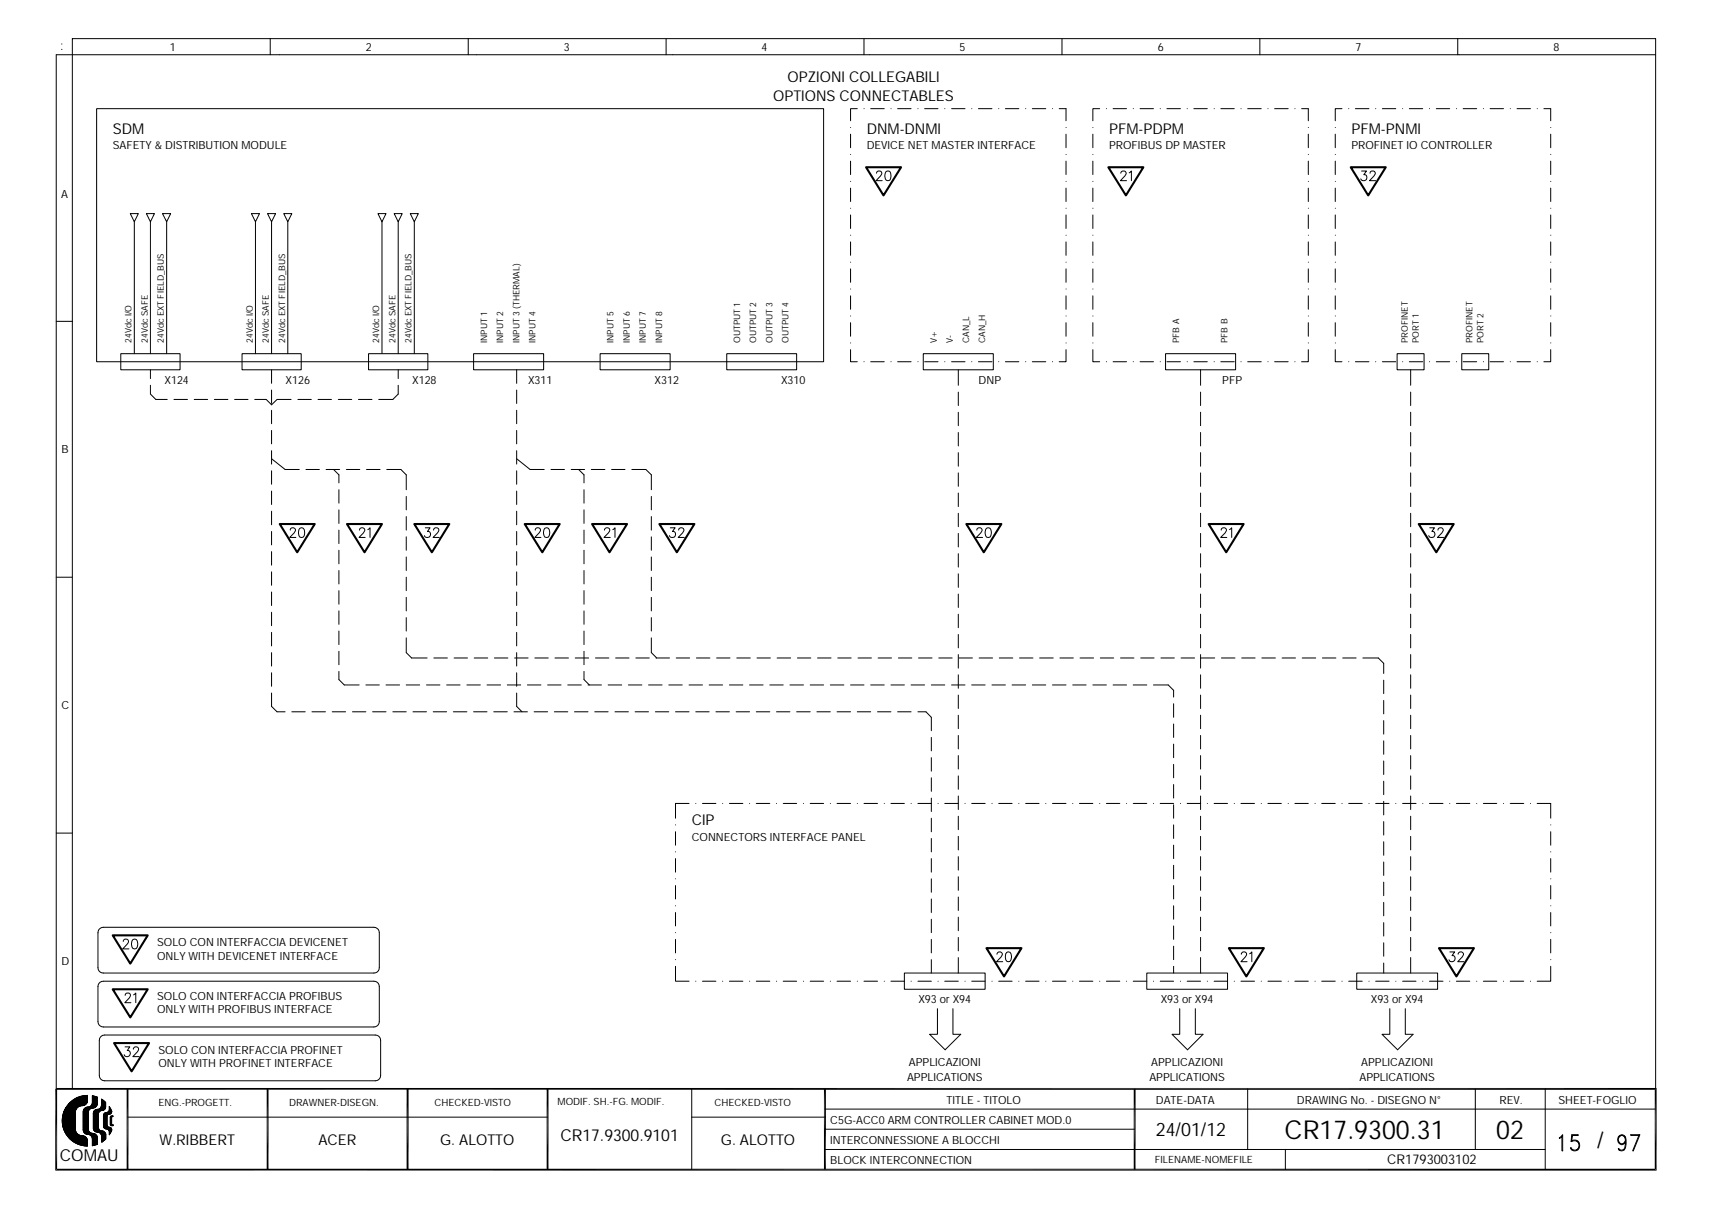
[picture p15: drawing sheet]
<svg xmlns="http://www.w3.org/2000/svg" width="297mm" height="210mm" viewBox="0 0 297 210" stroke-linecap="round" stroke-linejoin="round" font-family="sans-serif">
<defs><g id="words">
<g font-size="4.5">
<text x="222.9" y="197.5">CR17.9300.31</text>
<text x="259.6" y="197.5">02</text>
</g>
<text font-size="3.9" x="277.1" y="199.2">/</text>
<text font-size="3.2" x="200.5" y="197.1">24/01/12</text>
<g font-size="2.9">
<text x="10.4" y="201.5">COMAU</text>
<text x="97.2" y="198">CR17.9300.9101</text>
</g>
<g font-size="2.6">
<text x="134.1" y="17.4">OPTIONS CONNECTABLES</text>
<text x="136.6" y="14.2">OPZIONI COLLEGABILI</text>
<text x="19.6" y="23.3">SDM</text>
<text x="150.4" y="23.3">DNM-DNMI</text>
<text x="192.4" y="23.3">PFM-PDPM</text>
<text x="234.5" y="23.3">PFM-PNMI</text>
<text x="120" y="143.1">CIP</text>
<text x="27.7" y="198.7">W.RIBBERT</text>
<text x="55.2" y="198.7">ACER</text>
<text x="76.4" y="198.7">G. ALOTTO</text>
<text x="125.1" y="198.7">G. ALOTTO</text>
</g>
<text font-size="2.3" x="240.7" y="202">CR1793003102</text>
<g font-size="1.9">
<text x="29.4" y="8.8">1</text>
<text x="63.5" y="8.8">2</text>
<text x="97.8" y="8.8">3</text>
<text x="132.1" y="8.8">4</text>
<text x="166.5" y="8.8">5</text>
<text x="200.9" y="8.8">6</text>
<text x="235.2" y="8.8">7</text>
<text x="269.5" y="8.8">8</text>
<text x="19.6" y="25.9">SAFETY &amp; DISTRIBUTION MODULE</text>
<text x="150.4" y="25.9">DEVICE NET MASTER INTERFACE</text>
<text x="192.4" y="25.9">PROFIBUS DP MASTER</text>
<text x="234.5" y="25.9">PROFINET IO CONTROLLER</text>
<text x="10.6" y="34.3">A</text>
<text x="28.5" y="66.6">X124</text>
<text x="49.6" y="66.6">X126</text>
<text x="71.5" y="66.6">X128</text>
<text x="91.6" y="66.6">X311</text>
<text x="113.6" y="66.6">X312</text>
<text x="135.5" y="66.6">X310</text>
<text x="169.8" y="66.6">DNP</text>
<text x="212.1" y="66.6">PFP</text>
<text x="10.7" y="78.6">B</text>
<text x="10.6" y="123">C</text>
<text x="120" y="145.9">CONNECTORS INTERFACE PANEL</text>
<text x="10.7" y="167.4">D</text>
<text x="27.3" y="164.1">SOLO CON INTERFACCIA DEVICENET</text>
<text x="27.3" y="166.5">ONLY WITH DEVICENET INTERFACE</text>
<text x="27.3" y="173.5">SOLO CON INTERFACCIA PROFIBUS</text>
<text x="159.3" y="173.9">X93 or X94</text>
<text x="201.4" y="173.9">X93 or X94</text>
<text x="237.8" y="173.9">X93 or X94</text>
<text x="27.3" y="175.8">ONLY WITH PROFIBUS INTERFACE</text>
<text x="27.5" y="182.8">SOLO CON INTERFACCIA PROFINET</text>
<text x="27.5" y="185.2">ONLY WITH PROFINET INTERFACE</text>
<text x="157.7" y="184.9">APPLICAZIONI</text>
<text x="199.7" y="184.9">APPLICAZIONI</text>
<text x="236.2" y="184.9">APPLICAZIONI</text>
<text x="157.4" y="187.5">APPLICATIONS</text>
<text x="164.2" y="191.5">TITLE - TITOLO</text>
<text x="199.4" y="187.5">APPLICATIONS</text>
<text x="200.6" y="191.5">DATE-DATA</text>
<text x="225" y="191.5">DRAWING No. - DISEGNO N°</text>
<text x="235.9" y="187.5">APPLICATIONS</text>
<text x="260.2" y="191.5">REV.</text>
<text x="270.4" y="191.5">SHEET-FOGLIO</text>
<text x="144.1" y="195">C5G-ACC0 ARM CONTROLLER CABINET MOD.0</text>
<text x="144.1" y="198.5">INTERCONNESSIONE A BLOCCHI</text>
<text x="144.1" y="202">BLOCK INTERCONNECTION</text>
</g>
<g font-size="1.7">
<text x="27.5" y="191.9">ENG.-PROGETT.</text>
<text x="50.2" y="191.9">DRAWNER-DISEGN.</text>
<text x="75.4" y="191.9">CHECKED-VISTO</text>
<text x="96.7" y="191.7">MODIF. SH.-FG. MODIF.</text>
<text x="124" y="191.9">CHECKED-VISTO</text>
<text x="200.4" y="201.7">FILENAME-NOMEFILE</text>
</g>
<g font-size="1.5">
<text x="22.8" y="59.5" transform="rotate(-90 22.8 59.5)">24Vdc I/O</text>
<text x="25.6" y="59.5" transform="rotate(-90 25.6 59.5)">24Vdc SAFE</text>
<text x="28.4" y="59.5" transform="rotate(-90 28.4 59.5)">24Vdc EXT FIELD_BUS</text>
<text x="43.9" y="59.5" transform="rotate(-90 43.9 59.5)">24Vdc I/O</text>
<text x="46.7" y="59.5" transform="rotate(-90 46.7 59.5)">24Vdc SAFE</text>
<text x="49.5" y="59.5" transform="rotate(-90 49.5 59.5)">24Vdc EXT FIELD_BUS</text>
<text x="65.8" y="59.5" transform="rotate(-90 65.8 59.5)">24Vdc I/O</text>
<text x="68.6" y="59.5" transform="rotate(-90 68.6 59.5)">24Vdc SAFE</text>
<text x="71.4" y="59.5" transform="rotate(-90 71.4 59.5)">24Vdc EXT FIELD_BUS</text>
<text x="84.5" y="59.5" transform="rotate(-90 84.5 59.5)">INPUT 1</text>
<text x="87.3" y="59.5" transform="rotate(-90 87.3 59.5)">INPUT 2</text>
<text x="90.1" y="59.5" transform="rotate(-90 90.1 59.5)">INPUT 3 (THERMAL)</text>
<text x="92.9" y="59.5" transform="rotate(-90 92.9 59.5)">INPUT 4</text>
<text x="106.5" y="59.5" transform="rotate(-90 106.5 59.5)">INPUT 5</text>
<text x="109.3" y="59.5" transform="rotate(-90 109.3 59.5)">INPUT 6</text>
<text x="112.1" y="59.5" transform="rotate(-90 112.1 59.5)">INPUT 7</text>
<text x="114.9" y="59.5" transform="rotate(-90 114.9 59.5)">INPUT 8</text>
<text x="128.4" y="59.5" transform="rotate(-90 128.4 59.5)">OUTPUT 1</text>
<text x="131.2" y="59.5" transform="rotate(-90 131.2 59.5)">OUTPUT 2</text>
<text x="134" y="59.5" transform="rotate(-90 134 59.5)">OUTPUT 3</text>
<text x="136.8" y="59.5" transform="rotate(-90 136.8 59.5)">OUTPUT 4</text>
<text x="162.5" y="59.5" transform="rotate(-90 162.5 59.5)">V+</text>
<text x="165.3" y="59.5" transform="rotate(-90 165.3 59.5)">V-</text>
<text x="168.1" y="59.5" transform="rotate(-90 168.1 59.5)">CAN_L</text>
<text x="170.9" y="59.5" transform="rotate(-90 170.9 59.5)">CAN_H</text>
<text x="204.6" y="59.5" transform="rotate(-90 204.6 59.5)">PFB A</text>
<text x="213" y="59.5" transform="rotate(-90 213 59.5)">PFB B</text>
<text x="244.3" y="59.5" transform="rotate(-90 244.3 59.5)">PROFINET</text>
<text x="246.1" y="59.5" transform="rotate(-90 246.1 59.5)">PORT 1</text>
<text x="255.5" y="59.5" transform="rotate(-90 255.5 59.5)">PROFINET</text>
<text x="257.4" y="59.5" transform="rotate(-90 257.4 59.5)">PORT 2</text>
</g>
</g></defs>
<g fill="none" stroke="#000" stroke-width=".17">
<path d="M10.7 7.6h.1M10.7 8.6h.1M16.8 18.9h126.1v43.9h-126.1zM46.9 6.7v2.8M81.2 6.7v2.8M115.6 6.7v2.8M148.7 18.9h-1.1v2M149.9 6.7v2.8M149.9 18.9h.1M151.1 18.9h2.3M154.6 18.9h.1M155.7 18.9h2.4"/>
<path d="M159.3 18.9h.1M160.4 18.9h2.4M163.9 18.9h.1M165.1 18.9h2.3M168.6 18.9h.1M169.8 18.9h2.3M173.3 18.9h.1M174.4 18.9h2.4M177.9 18.9h.1M179.1 18.9h2.3M182.6 18.9h.1M183.8 18.9h1.2v2"/>
<path d="M184.3 6.7v2.8M190.8 18.9h-1.2v2M192 18.9h.1M193.1 18.9h2.4M196.6 18.9h.1M197.8 18.9h2.3M201.3 18.9h.1M202.5 18.9h2.3M206 18.9h.1M207.1 18.9h2.4M210.7 18.9h.1M211.8 18.9h2.3"/>
<path d="M215.3 18.9h.1M216.5 18.9h2.3M218.6 6.7v2.8M220 18.9h.1M221.1 18.9h2.4M224.7 18.9h.1M225.8 18.9h1.2v2M232.8 18.9h-1.1v2M234 18.9h.1M235.2 18.9h2.3M238.7 18.9h.1M239.8 18.9h2.4"/>
<path d="M243.4 18.9h.1M244.5 18.9h2.3M248 18.9h.1M249.2 18.9h2.3M252.7 18.9h.1M252.9 6.7v2.8M253.9 18.9h2.3M257.4 18.9h.1M258.5 18.9h2.4M262 18.9h.1M263.2 18.9h2.3M266.7 18.9h.1"/>
<path d="M267.9 18.9h1.1v2M287.3 9.5h-277.5v179.4M22.6 37.1h1.4l-.7 1.4zM23.3 38.5v22.9M25.4 37.1h1.4l-.7 1.4zM26.1 38.5v22.9M28.2 37.1h1.4l-.7 1.4zM28.9 38.5v22.9M43.6 37.1h1.4l-.7 1.4zM44.3 38.5v22.9M46.4 37.1h1.4l-.7 1.4zM47.1 38.5v22.9"/>
<path d="M49.2 37.1h1.4l-.7 1.4zM49.9 38.5v22.9M65.6 37.1h1.4l-.7 1.4zM66.3 38.5v22.9M68.4 37.1h1.4l-.7 1.4zM69.1 38.5v22.9M71.2 37.1h1.4l-.7 1.4zM71.9 38.5v22.9M147.6 22.1h.1M147.6 26.8h.1M147.6 31.5h.1M147.6 36.1h.1"/>
<path d="M147.6 23.3v2.3M147.6 28v2.3M147.6 32.6v2.4M147.6 37.3v2.3M152.1 30v-.2l.3-.1 .5 .1a.52 .52 0 0 1-.1 .7l-.8 .8h1.1M153.8 29.7a.53 .53 0 0 1 .7 .3 1.56 1.56 0 0 1-.1 1.3 .5 .5 0 0 1-.8-.3 1.43 1.43 0 0 1 .2-1.3zM185 22.1h.1M185 26.8h.1M185 31.5h.1M185 36.1h.1M185 23.3v2.3M185 28v2.3"/>
<path d="M185 32.6v2.4M185 37.3v2.3M189.6 22.1h.1M189.6 26.8h.1M189.6 31.5h.1M189.6 36.1h.1M189.6 23.3v2.3M189.6 28v2.3M189.6 32.6v2.4M189.6 37.3v2.3M194.5 30l.3-.3h.4a.38 .38 0 0 1 .1 .6l-.9 1h1.1M195.9 30l.4-.3v1.6"/>
<path d="M227 22.1h.1M227 26.8h.1M227 31.5h.1M227 36.1h.1M227 23.3v2.3M227 28v2.3M227 32.6v2.4M227 37.3v2.3M231.7 22.1h.1M231.7 26.8h.1M231.7 31.5h.1M231.7 36.1h.1"/>
<path d="M231.7 23.3v2.3M231.7 28v2.3M231.7 32.6v2.4M231.7 37.3v2.3M236.2 29.7h.9l-.5 .6a.54 .54 0 0 1 .4 .9 .54 .54 0 0 1-.9-.2M237.7 30l.1-.2 .2-.1 .5 .1a.52 .52 0 0 1-.1 .7l-.8 .8h1.1M269 23.3v2.3M269 28v2.3M269 32.6v2.4M269 37.3v2.3M269 22.1h.1M269 26.8h.1"/>
<path d="M269 31.5h.1M269 36.1h.1M9.8 55.7h2.8M147.6 40.8h.1M147.6 45.5h.1M147.6 50.1h.1M147.6 54.8h.1M147.6 59.5h.1M147.6 42v2.3M147.6 46.6v2.4M147.6 51.3v2.4M147.6 56v2.3"/>
<path d="M185 40.8h.1M185 45.5h.1M185 50.1h.1M185 54.8h.1M185 59.5h.1M185 42v2.3M185 46.6v2.4M185 51.3v2.4M185 56v2.3M189.6 40.8h.1M189.6 45.5h.1M189.6 50.1h.1"/>
<path d="M189.6 54.8h.1M189.6 59.5h.1M189.6 42v2.3M189.6 46.6v2.4M189.6 51.3v2.4M189.6 56v2.3M227 40.8h.1M227 45.5h.1M227 50.1h.1M227 54.8h.1M227 59.5h.1M227 42v2.3"/>
<path d="M227 46.6v2.4M227 51.3v2.4M227 56v2.3M231.7 40.8h.1M231.7 45.5h.1M231.7 50.1h.1M231.7 54.8h.1M231.7 59.5h.1M231.7 42v2.3M231.7 46.6v2.4M231.7 51.3v2.4M231.7 56v2.3"/>
<path d="M269 42v2.3M269 46.6v2.4M269 51.3v2.4M269 56v2.3M269 40.8h.1M269 45.5h.1M269 50.1h.1M269 54.8h.1M269 59.5h.1M21 61.4h10.2v2.7h-10.2zM26.1 66.8v1.6l.9 .9h2M26.1 64.1v1.6"/>
<path d="M30.2 69.3h2.3M33.7 69.3h2.3M37.2 69.3h2.3M40.7 69.3h2.3M42 61.4h10.3v2.7h-10.3zM44.2 69.3h2l.9 .9 1-.9h2.4M47.1 79.6l2.4 1.8h2.4M47.1 64.1v2.4M47.1 67.7v2.3M47.1 71.2v2.3M47.1 74.7v2.3M47.1 78.2v2.3"/>
<path d="M51.7 69.3h2.3M55.2 69.3h2.3M58.7 69.3h2.3M62.2 69.3h2.3M63.9 61.4h10.3v2.7h-10.3zM69.1 66.8v1.6l-.9 .9h-2.5M69.1 64.1v1.6M82.2 61.4h12.1v2.7h-12.1zM89.6 79.6l2.4 1.8h2.4M89.6 64.1v2.4M89.6 67.7v2.3M89.6 71.2v2.3"/>
<path d="M89.6 74.7v2.3M89.6 78.2v2.3M104.1 61.4h12.2v2.7h-12.2zM126.1 61.4h12.1v2.7h-12.1zM147.6 60.7v2.1h1.1M149.9 62.8h.1M151.1 62.8h2.3M154.6 62.8h.1M155.7 62.8h2.4M159.3 62.8h.1M160.2 61.4h12.1v2.7h-12.1zM160.4 62.8h2.4"/>
<path d="M163.9 62.8h.1M165.1 62.8h2.3M166.3 64.1v2.7M166.3 68v2.4M166.3 71.5v2.3M166.3 75v2.4M166.3 78.5v2.4M168.6 62.8h.1M169.8 62.8h2.3M173.3 62.8h.1M174.4 62.8h2.4M177.9 62.8h.1"/>
<path d="M179.1 62.8h2.3M182.6 62.8h.1M185 60.7v2.1h-1.2M189.6 60.7v2.1h1.2M192 62.8h.1M193.1 62.8h2.4M196.6 62.8h.1M197.8 62.8h2.3M201.3 62.8h.1M202.2 61.4h12.2v2.7h-12.2zM202.5 62.8h2.3M206 62.8h.1"/>
<path d="M207.1 62.8h2.4M208.3 64.1v2.7M208.3 68v2.4M208.3 71.5v2.3M208.3 75v2.4M208.3 78.5v2.4M210.7 62.8h.1M211.8 62.8h2.3M215.3 62.8h.1M216.5 62.8h2.3M220 62.8h.1M221.1 62.8h2.4"/>
<path d="M224.7 62.8h.1M227 60.7v2.1h-1.2M231.7 60.7v2.1h1.1M234 62.8h.1M235.2 62.8h2.3M238.7 62.8h.1M239.8 62.8h2.4M242.4 61.4h4.7v2.7h-4.7zM243.4 62.8h.1M244.5 62.8h2.3M244.8 64.1v2.7M244.8 68v2.4"/>
<path d="M244.8 71.5v2.3M244.8 75v2.4M244.8 78.5v2.4M248 62.8h.1M249.2 62.8h2.3M252.7 62.8h.1M253.6 61.4h4.7v2.7h-4.7zM253.9 62.8h2.3M257.4 62.8h.1M258.5 62.8h2.4M262 62.8h.1M263.2 62.8h2.3"/>
<path d="M266.7 62.8h.1M269 60.7v2.1h-1.1M47.1 81.7v2.3M47.1 85.2v2.3M47.1 88.7v2.3M47.1 92.2v2.3M47.1 95.7v2.3M47.1 99.2v2.3M50.4 92v-.3l.3-.1a.5 .5 0 0 1 .6 .3l-.3 .5-.7 .8h1M52 91.6a.5 .5 0 0 1 .8 .3 1.53 1.53 0 0 1-.2 1.3 .53 .53 0 0 1-.7-.3 1.47 1.47 0 0 1 .1-1.3zM53.1 81.4h2.3M56.6 81.4h2.3"/>
<path d="M57.9 81.4l.9 1v1.4M58.8 85v2.3M58.8 88.4v2.4M58.8 92v2.3M58.8 95.5v2.3M58.8 99v2.3M60.1 81.4h2.3M62.4 92v-.3l.3-.1a.5 .5 0 0 1 .6 .3l-.2 .5-.8 .8h1.1M63.6 81.4h2.3M63.8 91.9l.4-.3v1.6M67.1 81.4h2.5l.9 1v2.6M70.5 86.1v2.3"/>
<path d="M70.5 89.6v2.4M70.5 93.1v2.4M70.5 96.6v2.4M73.8 91.6h.8l-.4 .6a.54 .54 0 0 1 .4 .9 .54 .54 0 0 1-1-.2M75.2 92l.3-.4 .6 .1a.58 .58 0 0 1-.2 .7l-.8 .8h1.1M89.6 81.7v2.3M89.6 85.2v2.3M89.6 88.7v2.3M89.6 92.2v2.3M89.6 95.7v2.3M89.6 99.2v2.3M92.9 92l.3-.4 .5 .1a.58 .58 0 0 1-.2 .7l-.7 .8h1.1"/>
<path d="M94.5 91.6a.5 .5 0 0 1 .8 .3 .85 .85 0 0 1-.5 1.3 .92 .92 0 0 1-.4-1.3zM95.6 81.4h2.3M99.1 81.4h2.3M100.4 81.4l.9 1v1.4M101.3 85v2.3M101.3 88.4v2.4M101.3 92v2.3M101.3 95.5v2.3M101.3 99v2.3M102.6 81.4h2.3M104.9 92l.3-.4 .5 .1a.58 .58 0 0 1-.1 .7l-.8 .8h1.1M106.1 81.4h2.3"/>
<path d="M106.3 91.9l.4-.3v1.6M109.6 81.4h2.5l.9 1v2.6M113 86.1v2.3M113 89.6v2.4M113 93.1v2.4M113 96.6v2.4M116.3 91.6h.8l-.4 .6a.54 .54 0 0 1 .4 .9 .54 .54 0 0 1-1-.2M117.8 92v-.3a.51 .51 0 0 1 .8 0 .54 .54 0 0 1-.2 .7l-.7 .8h1M166.3 82v2.4M166.3 85.5v2.4M166.3 89v2.4M166.3 92.5v2.4"/>
<path d="M166.3 96v2.4M166.3 99.5v2.4M169.5 92v-.3l.3-.1 .5 .1a.54 .54 0 0 1-.1 .7l-.8 .8h1.1M171.2 91.6a.5 .5 0 0 1 .7 .3 .85 .85 0 0 1-.5 1.3 .92 .92 0 0 1-.4-1.3zM208.3 82v2.4M208.3 85.5v2.4M208.3 89v2.4M208.3 92.5v2.4M208.3 96v2.4M208.3 99.5v2.4M211.9 92v-.3a.51 .51 0 0 1 .8 0 .54 .54 0 0 1-.1 .7l-.8 .8h1.1M213.3 91.9l.4-.3v1.6"/>
<path d="M244.8 82v2.4M244.8 85.5v2.4M244.8 89v2.4M244.8 92.5v2.4M244.8 96v2.4M244.8 99.5v2.4M248.1 91.6h.8l-.5 .6a.55 .55 0 0 1 .4 .9 .55 .55 0 0 1-.9-.2M249.5 92l.1-.3 .2-.1 .5 .1a.54 .54 0 0 1-.1 .7l-.8 .8h1.1M9.8 100.1h2.8M47.1 102.7v2.3M47.1 106.2v2.3M47.1 109.7v2.3"/>
<path d="M47.1 113.2v2.3M47.1 116.7v2.4M58.8 102.5v2.3M58.8 106v2.3M58.8 109.5v2.3M58.8 113v2.3M58.8 116.5v1.4l.9 .9h2.6M63.5 118.8h2.3M67 118.8h2.3M70.5 110.7v2.5l.9 .9h2.7M70.5 100.1v2.4M70.5 103.6v2.4"/>
<path d="M70.5 107.1v2.4M70.5 118.8h2.3M74 118.8h2.3M75.3 114.1h2.3M77.5 118.8h2.3M78.8 114.1h2.3M81 118.8h2.3M82.3 114.1h2.3M84.5 118.8h2.3M85.8 114.1h2.3M88 118.8h2.3M89.3 114.1h2.3"/>
<path d="M89.6 102.7v2.3M89.6 106.2v2.3M89.6 109.7v2.3M89.6 113.2v2.3M89.6 116.7v2.4M91.5 118.8h2.4M92.8 114.1h2.3M95 118.8h2.3M96.3 114.1h2.3M98.5 118.8h2.4M99.8 114.1h2.3M101.3 102.5v2.3"/>
<path d="M101.3 106v2.3M101.3 109.5v2.3M101.3 113v2.3M101.3 116.5v1.4l1 .9M102 118.8h2.4M103.3 114.1h2.3M105.5 118.8h2.4M106.8 114.1h2.3M109 118.8h2.4M110.3 114.1h2.3M112.5 118.8h2.4M113 110.7v2.5l.9 .9"/>
<path d="M113 100.1v2.4M113 103.6v2.4M113 107.1v2.4M113.8 114.1h2.4M116 118.8h2.4M117.3 114.1h2.4M119.5 118.8h2.4M120.8 114.1h2.4M123 118.8h2.4M124.3 114.1h2.4M126.6 118.8h2.3M127.8 114.1h2.4"/>
<path d="M130 118.8h2.4M131.3 114.1h2.4M133.6 118.8h2.3M134.8 114.1h2.4M137.1 118.8h2.3M138.3 114.1h2.4M140.6 118.8h2.3M141.8 114.1h2.4M144.1 118.8h2.3M145.4 114.1h2.3M147.6 118.8h2.3M148.9 114.1h2.3"/>
<path d="M151.1 118.8h2.3M152.4 114.1h2.3M154.6 118.8h2.3M155.9 114.1h2.3M158.1 118.8h2.3M159.4 114.1h2.3M161.6 118.8h2.3M162.9 114.1h2.3M165.1 118.8h2.3M166.3 103.1v2.3M166.3 106.5v2.4M166.3 110.1v2.3"/>
<path d="M166.3 113.6v2.3M166.3 117.1v2.3M166.4 114.1h2.3M168.6 118.8h2.3M169.9 114.1h2.3M172.1 118.8h2.3M173.4 114.1h2.3M175.6 118.8h2.3M176.9 114.1h2.3M179.1 118.8h2.3M180.4 114.1h2.3M182.6 118.8h2.4"/>
<path d="M183.9 114.1h2.3M186.1 118.8h2.3M187.4 114.1h2.3M189.6 118.8h2.4M190.9 114.1h2.3M193.1 118.8h2.4M194.4 114.1h2.3M196.6 118.8h2.4M197.9 114.1h2.3M200.1 118.8h2.6l.9 1v1.1M201.4 114.1h2.4M204.9 114.1h2.4"/>
<path d="M208.3 103.1v2.3M208.3 106.5v2.4M208.3 110.1v2.3M208.3 113.6v2.3M208.3 117.1v2.3M208.4 114.1h2.4M211.9 114.1h2.4M215.4 114.1h2.4M218.9 114.1h2.4M222.4 114.1h2.4M225.9 114.1h2.4M229.4 114.1h2.4"/>
<path d="M233 114.1h2.3M236.5 114.1h2.6l1 1v1.7M240.1 118v2.3M244.8 103.1v2.3M244.8 106.5v2.4M244.8 110.1v2.3M244.8 113.6v2.3M244.8 117.1v2.3M47.1 120.2v2.3l1 1h1.4M50.6 123.5h2.4M54.1 123.5h2.4M57.6 123.5h2.4"/>
<path d="M61.2 123.5h2.3M64.6 123.5h2.4M68.2 123.5h2.3M71.6 123.5h2.4M75.2 123.5h2.3M78.7 123.5h2.3M82.2 123.5h2.3M85.7 123.5h2.3M89.2 123.5h2.3M89.6 120.2v2.3l1 1M92.7 123.5h2.3M96.2 123.5h2.3"/>
<path d="M99.7 123.5h2.3M103.2 123.5h2.3M106.7 123.5h2.3M110.2 123.5h2.3M113.7 123.5h2.3M117.2 123.5h2.3M119.5 139.4h-2.3v2.5M120.7 139.4h.1M120.7 123.5h2.3M121.9 139.4h2.3M124.2 123.5h2.4M125.4 139.4h.1"/>
<path d="M126.6 139.4h2.3M127.7 123.5h2.3M130 139.4h.1M131.2 139.4h2.4M131.2 123.5h2.4M134.7 139.4h.1M134.7 123.5h2.4M135.9 139.4h2.3M138.2 123.5h2.4M139.4 139.4h.1M140.6 139.4h2.3M141.7 123.5h2.4"/>
<path d="M144.1 139.4h.1M145.2 139.4h2.4M145.2 123.5h2.4M148.7 139.4h.1M148.7 123.5h2.4M149.9 139.4h2.4M152.3 123.5h2.3M153.4 139.4h.1M154.6 139.4h2.3M155.7 123.5h2.4M158.1 139.4h.1M159.3 139.4h2.3"/>
<path d="M159.3 123.5h1.4l.9 .9v2.4M161.6 127.9v2.4M161.6 131.4v2.4M161.6 134.9v2.4M161.6 138.4v2.4M162.8 139.4h.1M163.9 139.4h2.4M166.3 120.6v2.3M166.3 124.1v2.3M166.3 127.6v2.3M166.3 131.1v2.3M166.3 134.6v2.3"/>
<path d="M166.3 138.1v2.3M167.4 139.4h.1M168.6 139.4h2.3M172.1 139.4h.1M173.3 139.4h2.3M176.8 139.4h.1M177.9 139.4h2.4M181.4 139.4h.1M182.6 139.4h2.4M186.1 139.4h.1M187.3 139.4h2.3M190.8 139.4h.1"/>
<path d="M192 139.4h2.3M195.5 139.4h.1M196.6 139.4h2.4M200.1 139.4h.1M201.3 139.4h2.3M203.6 122.1v2.3M203.6 125.6v2.3M203.6 129.1v2.3M203.6 132.6v2.3M203.6 136.1v2.3M203.6 139.6v2.3M204.8 139.4h.1"/>
<path d="M206 139.4h2.3M208.3 120.6v2.3M208.3 124.1v2.3M208.3 127.6v2.3M208.3 131.1v2.3M208.3 134.6v2.3M208.3 138.1v2.3M209.5 139.4h.1M210.7 139.4h2.3M214.1 139.4h.1M215.3 139.4h2.4M218.8 139.4h.1"/>
<path d="M220 139.4h2.3M223.5 139.4h.1M224.7 139.4h2.3M228.2 139.4h.1M229.3 139.4h2.4M232.8 139.4h.1M234 139.4h2.3M237.5 139.4h.1M238.7 139.4h2.3M240.1 121.5v2.3M240.1 125v2.4M240.1 128.5v2.3"/>
<path d="M240.1 132v2.4M240.1 135.5v2.4M240.1 139v2.4M242.2 139.4h.1M243.4 139.4h2.3M244.8 120.6v2.3M244.8 124.1v2.3M244.8 127.6v2.3M244.8 131.1v2.3M244.8 134.6v2.3M244.8 138.1v2.3M246.8 139.4h.1"/>
<path d="M248 139.4h2.4M251.5 139.4h.1M252.7 139.4h2.3M256.2 139.4h.1M257.4 139.4h2.3M260.9 139.4h.1M262 139.4h2.4M265.5 139.4h.1M266.7 139.4h2.3v2.5M9.8 144.5h2.8M117.2 143.1h.1M117.2 147.8h.1"/>
<path d="M117.2 152.5h.1M117.2 157.1h.1M117.2 144.3v2.3M117.2 148.9v2.4M117.2 153.6v2.3M117.2 158.3v2.3M161.6 141.9v2.4M161.6 145.5v2.3M161.6 148.9v2.4M161.6 152.5v2.3M161.6 155.9v2.4M161.6 159.5v2.3"/>
<path d="M166.3 141.6v2.3M166.3 145.1v2.3M166.3 148.6v2.3M166.3 152.1v2.3M166.3 155.6v2.3M166.3 159.1v2.4M203.6 143.1v2.4M203.6 146.6v2.3M203.6 150.1v2.4M203.6 153.6v2.3M203.6 157.1v2.4M208.3 141.6v2.3"/>
<path d="M208.3 145.1v2.3M208.3 148.6v2.3M208.3 152.1v2.3M208.3 155.6v2.3M208.3 159.1v2.4M240.1 142.5v2.4M240.1 146v2.4M240.1 149.5v2.4M240.1 153v2.4M240.1 156.5v2.4M244.8 141.6v2.3M244.8 145.1v2.3"/>
<path d="M244.8 148.6v2.3M244.8 152.1v2.3M244.8 155.6v2.3M244.8 159.1v2.4M269 144.3v2.3M269 148.9v2.4M269 153.6v2.3M269 158.3v2.3M269 143.1h.1M269 147.8h.1M269 152.5h.1M269 157.1h.1"/>
<path d="M17.2 170.6l.2-.2 .5-.2h47a.91 .91 0 0 1 .9 .9v6.1a.91 .91 0 0 1-.9 1h-47a.95 .95 0 0 1-.9-1v-6.1zM17.2 161.2l.4-.3h.3h47a.95 .95 0 0 1 .9 .9v6.1a.91 .91 0 0 1-.9 .9h-47a.91 .91 0 0 1-.9-.9v-6.1zM17.4 179.9l.2-.2 .6-.2h46.9a.91 .91 0 0 1 .9 1v6.1a.91 .91 0 0 1-.9 .9h-46.9a.91 .91 0 0 1-1-.9v-6.1zM21.4 163.3l.3-.4h.3l.2 .2a.56 .56 0 0 1-.1 .7l-.8 .8h1.1M21.7 172.7l.2-.4h.1l.6 .1a.58 .58 0 0 1-.2 .7l-.7 .8h1M23.1 163a.5 .5 0 0 1 .7 .2 1.1 1.1 0 0 1-.4 1.4h-.1a1.1 1.1 0 0 1-.2-1.6zM23.2 172.6l.4-.3v1.6M117.2 167.6v2.6h2.3M117.2 161.8h.1M117.2 166.5h.1M117.2 163v2.3M120.7 170.2h.1"/>
<path d="M121.9 170.2h2.3M125.4 170.2h.1M126.6 170.2h2.3M130 170.2h.1M131.2 170.2h2.4M134.7 170.2h.1M135.9 170.2h2.3M139.4 170.2h.1M140.6 170.2h2.3M144.1 170.2h.1M145.2 170.2h2.4M148.7 170.2h.1"/>
<path d="M149.9 170.2h2.4M153.4 170.2h.1M154.6 170.2h2.3M156.9 168.8h14v2.8h-14zM158.1 170.2h.1M159.3 170.2h2.3M161.6 163v2.3M161.6 166.5v2.3M162.6 175v4.4h-1.3l2.7 2.7 2.7-2.7h-1.4v-4.4M162.8 170.2h.1M163.9 170.2h2.4M166.3 162.6v2.3"/>
<path d="M166.3 166.1v2.7M167.4 170.2h.1M168.6 170.2h2.3M172.1 170.2h.1M173 165.5a.5 .5 0 0 1 .6-.4l.1 .1a.36 .36 0 0 1 .1 .6l-.9 1h1.1M173.3 170.2h2.3M174.7 165.2a.49 .49 0 0 1 .7 .3 .88 .88 0 0 1-.5 1.3 1.13 1.13 0 0 1-.2-1.6zM176.8 170.2h.1M177.9 170.2h2.4M181.4 170.2h.1M182.6 170.2h2.4M186.1 170.2h.1"/>
<path d="M187.3 170.2h2.3M190.8 170.2h.1M192 170.2h2.3M195.5 170.2h.1M196.6 170.2h2.4M199 168.8h14v2.8h-14zM200.1 170.2h.1M201.3 170.2h2.3M203.6 160.6v2.4M203.6 164.1v2.4M203.6 167.6v1.2M204.7 175v4.4h-1.4l2.7 2.7 2.7-2.7h-1.3v-4.4"/>
<path d="M204.8 170.2h.1M206 170.2h2.3M208.3 162.6v2.3M208.3 166.1v2.7M209.5 170.2h.1M210.7 170.2h2.3M214.1 170.2h.1M215.3 170.2h2.4M215.4 165.5l.3-.4h.3l.2 .2a.56 .56 0 0 1-.2 .7l-.7 .8h1.1M216.8 165.5l.4-.4v1.7M218.8 170.2h.1M220 170.2h2.3"/>
<path d="M223.5 170.2h.1M224.7 170.2h2.3M228.2 170.2h.1M229.3 170.2h2.4M232.8 170.2h.1M234 170.2h2.3M235.4 168.8h14v2.8h-14zM237.5 170.2h.1M238.7 170.2h2.3M240.1 160.1v2.3M240.1 163.5v2.4M240.1 167.1v1.7"/>
<path d="M241.1 175v4.4h-1.3l2.7 2.7 2.7-2.7h-1.4v-4.4M242.2 170.2h.1M243.4 170.2h2.3M244.8 162.6v2.3M244.8 166.1v2.7M246.8 170.2h.1M248 170.2h2.4M251.5 170.2h.1M251.5 165.1h.9l-.5 .7a.54 .54 0 0 1 .5 .8 .54 .54 0 0 1-1-.1M252.7 170.2h2.3M253 165.5a.5 .5 0 0 1 .6-.4l.1 .1a.36 .36 0 0 1 .1 .6l-.9 1h1.1M256.2 170.2h.1"/>
<path d="M257.4 170.2h2.3M260.9 170.2h.1M262 170.2h2.4M265.5 170.2h.1M269 167.6v2.6h-2.3M269 163v2.3M269 161.8h.1M269 166.5h.1M10.8 194l2.4 2.4M10.8 194.9l3.9 3.9M10.8 193.8l2.3 2.3M10.8 195.1l3.7 3.6"/>
<path d="M10.9 193.7l2.2 2.3-1.3 1.2M10.9 193.4l2.2 2.2M10.9 195.5l3.2 3.2M10.9 193.3l2.2 2.1M11 193.1l2.1 2.2M11 195.7l2.9 2.9M11 193l2.1 2.1M11.1 192.9l2 2M11.1 196l2.5 2.5M11.1 192.8l2 2-1.8 1.7M11.2 192.6l1.9 2M11.2 192.5l1.9 1.9"/>
<path d="M11.3 192.4l1.8 1.8M11.3 192.3l1.8 1.7M11.4 192.2l1.7 1.7M11.4 196.7l1.5 1.5M11.5 192.1l1.6 1.6M11.5 192l1.6 1.5M11.6 191.9l1.5 1.5M11.7 191.8l1.4 1.4M11.8 191.7l1.3 1.3M11.8 191.6l1.3 1.2M11.9 191.5l1.2 1.2M12 191.4l1.1 1.1"/>
<path d="M12.1 191.3l1.1 1.1M12.2 191.2l1.1 1.1M12.2 191.2l-.2 .2M12.3 191.1l1.1 1.1M12.4 191.1l1 1M12.4 191l1.1 1.1M12.6 188.9v-182.2h274.7v182.2M12.6 190.9l1 1.1M12.7 190.8l1 1.1M12.7 190.8l1.2 1.1M12.8 190.7l1.2 1.1M12.9 190.7l-1.5 1.4"/>
<path d="M13 190.6l1.1 1.2M13.1 190.6l1.2 1.2M13.1 196.2a1.39 1.39 0 0 0 1.5 .9 .83 .83 0 0 1 .6 .8M13.1 195.5l-1.5 1.5M13.1 195.3l-1.6 1.6M13.1 195.1l-1.6 1.7M13.1 195l-1.7 1.7M13.1 194.6l-1.8 1.8M13.1 194.4l-1.9 1.9 2.1 2.1 1.3-1.3M13.1 194.3l-1.9 1.9M13.1 194.1l-2 2M13.1 193.9l-2 2.1"/>
<path d="M13.1 193.8l-2.1 2M13.1 193.6l-2.1 2.1M13.1 193.4l-2.2 2.2M13.1 193.2l-2.2 2.2M13.1 193.1l-2.2 2.2 3.4 3.4 .9-.8M13.1 192.9l-2.2 2.2M13.1 192.7l-2.3 2.3M13.1 195.6l-1.4 1.5M13.1 195.8l-1.4 1.4M13.1 196.2l-1.2 1.2M13.1 196.3l-1.1 1.1M13.2 190.5l1.3 1.3"/>
<path d="M13.2 192.4l-2.4 2.4M13.2 196.4l-1.1 1.1M13.3 196.5l-1.1 1.1M13.3 196.6l-1 1.1-.4-.4M13.4 196.7l-1 1.1M13.4 190.4l1.3 1.3M13.5 196.8l-1.1 1M13.5 190.3l1.3 1.3M13.6 190.3l-2.5 2.5M13.6 196.8l-1 1.1M13.7 190.3l1.2 1.3M13.7 196.9l1.5 1.4"/>
<path d="M13.7 196.9l-1.1 1.1M13.8 190.3l1.2 1.2M13.8 190.2l-2.8 2.9M13.9 196.9l-1.2 1.2M13.9 190.2l1.2 1.2M14 197l1.2 1.2M14 197l-1.2 1.1M14.1 190.2l1 1M14.1 190.2l-3.2 3.1M14.1 197l-1.1 1.2M14.2 197l1 1M14.2 190.1l1 1"/>
<path d="M14.3 197l-1.2 1.3M14.4 197l.8 .8M14.4 196a.77 .77 0 0 0 .8 .8M14.4 194.9l.9 .8M14.4 195.2l1 .9-.6 .6M14.4 195.6l2.5 2.4M14.4 195.9l.9 .9M14.4 194.3l.9 .9M14.4 194.2l.9 .8M14.4 194l.9 .9M14.4 193.8l.9 .9M14.4 193.1l.9 .9"/>
<path d="M14.4 193l.9 .8M14.4 192.8l.9 .9M14.4 193.3l.9 .9M14.4 193.5l.9 .9M14.4 193.7l.9 .8M14.4 194.5l.9 .9M14.4 194.7l.9 .9M14.4 195l.9 .9M14.4 195.7l1.2 1.2M14.4 196.1l.8 .7M14.5 197l-1.3 1.3M14.5 192.7l.8 .8"/>
<path d="M14.5 190.1l.7 .7M14.5 192.5l.8 .8M14.5 190.1l-3.7 3.7M14.6 197.1l.5 .5M14.6 192.4l.7 .8M14.6 191.8l-1.3-1.3-2.1 2M14.6 190.1l.6 .5M14.6 192.3l.7 .7M14.7 197.1l-1.3 1.3M14.7 190l-3.9 4M14.7 192.2l.6 .6M14.8 190l.4 .4"/>
<path d="M14.8 197.2l-1.3 1.3M14.8 192.2l.6 .5M14.9 192.1l-.4 .4M14.9 190l-4.1 4.2 4.4 4.3M14.9 197.3l-1.2 1.2M14.9 192.1l.5 .5M14.9 190l.3 .3M15 197.4l-1.2 1.2M15 197.5l-1.1 1.1M15.1 192.1l.4 .4M15.1 197.6l-1 1.1M15.1 192.1l-.6 .6"/>
<path d="M15.1 191.2l-.5 .6M15.2 191l-.8 .8M15.2 197.7l-1 1M15.2 190.9a1 1 0 0 1-1.2 .9 1.16 1.16 0 0 0-.9 .9v3.5M15.2 190.9v-.9a4.4 4.4 0 0 0-4.4 4.4 4.4 4.4 0 0 0 4.4 4.4v-.9M15.2 197.9h.1M15.2 190.8l-1 1M15.2 190.6l-1.2 1.2M15.2 190.5l-1.5 1.5M15.2 190.3l-4.4 4.4 4.1 4.1M15.2 190.1l-4.4 4.4 4.3 4.3 .1-.1M15.2 190.1l-.1-.1-4.3 4.3 4.4 4.4"/>
<path d="M15.2 190.9l-.9-.8-3.4 3.4 2.2 2.3M15.2 198l-.7 .7M15.2 198.2l-.6 .6M15.2 198.4l-.4 .4M15.2 198.6l-.3 .2M15.2 192a.85 .85 0 0 0-.8 .8v3.2M15.2 196.8a.8 .8 0 0 1 .8 .8v1.1M15.2 192l.4 .4M15.3 195.8a.77 .77 0 0 0 .8 .8M15.3 193.3l-.9 .8M15.3 193.1l-.9 .9M15.3 193.4l-.9 .9"/>
<path d="M15.3 193.6l-.9 .9M15.3 193.8l-.9 .8M15.3 193.9l-.9 .9M15.3 194.3l-.9 .9M15.3 194.5l-.9 .8 2.5 2.5M15.3 194.6l-.9 .9M15.3 195.5l-.8 .8 .4 .4M15.3 195.7l-.7 .7M15.3 194.8l-.9 .9M15.3 194.1l-.9 .9M15.3 195l-.9 .8M15.3 195.1l-.9 .9"/>
<path d="M15.3 195.3l-.8 .9M15.3 195.8l-.7 .7M15.3 192.9l-.9 .9M15.3 192l-.9 .9M15.3 196l-.6 .6M15.4 192.7l-1 .9M15.4 192l.3 .3M15.4 196.3l-.5 .4M15.5 196.4l-.4 .4M15.5 192l.3 .3M15.6 192l-1.2 1.1M15.6 196.4l-.4 .4"/>
<path d="M15.7 196.5l-.3 .3M15.7 191.9l.4 .3M15.8 196.5l1.1 1.2M15.8 196.6l-.3 .2M15.8 191.8l.5 .4M15.9 191.7l.5 .5 .4-.4M15.9 196.6l-.3 .3M15.9 197.2l1 1M16 191.6l.5 .5M16 196.6l.9 .9M16 191.4l.6 .6M16 190.1l.9 .8"/>
<path d="M16 197.6l.9 .9M16 197.8l.8 .8 .1-.2M16 198.2l.5 .4 .4-.4M16 198.3l.4 .4M16 191.3l.7 .7M16 191.1l.8 .7M16 197.5l.9 .9M16 198l.6 .6M16 198.7h.1M16 190.9l.8 .8M16 190.8l.9 .8M16 190.6l.9 .8"/>
<path d="M16 190.4l.9 .9M16 190.2l.9 .9M16.1 196.6a.8 .8 0 0 1 .8 .8v1.1M16.1 196.6l-.4 .4M16.1 192.2a.8 .8 0 0 0-.8 .8v2.8M16.2 193.1v2.6a.77 .77 0 0 0 .9 .7 .73 .73 0 0 1 .5 .7v1.1l.8-.6-.1-1-.2-.3-.4-.1M16.2 193.2a.8 .8 0 0 1 .9-.8l.5-.4v-1.3l.7 .5v1l-.2 .3-.8 .3-.2 .3v2.5M16.2 195.8l.6 .6 .4-.4M16.2 195.6l.8 .8 .3-.3M16.2 194.9l.9 .9M16.2 194.7l.9 .9M16.2 193.7l.9 .9"/>
<path d="M16.2 193.4l.9 .8M16.2 195.2l2.2 2.2M16.2 196.6l.7 .7M16.2 193.5l.9 .9M16.2 193.9l.9 .9-.9 .9M16.2 195.4l1.1 1.1 .3-.3M16.2 194l.9 .9M16.2 194.2l.9 .9M16.2 194.4l.9 .9M16.2 194.6l.9 .8M16.2 195.1l2.2 2.1M16.2 193.2l.9 .8"/>
<path d="M16.2 190.1l-.2 .2M16.2 193l.9 .9M16.2 192.9l.9 .8M16.3 196l.3 .3M16.3 196.6l-.5 .5M16.3 190.1l.6 .7M16.3 192.8l.3-.3 .5 .6M16.3 192.8l.8 .7M16.3 190.2l-.3 .3M16.4 196.7l-.5 .5M16.4 192.7l.7 .7M16.4 196.7l.4 .4-.8 .8"/>
<path d="M16.5 192.6l.6 .6M16.5 196.7l-.5 .6M16.6 196.8l-.6 .6M16.6 190.2l-.6 .6M16.7 196.9l-.7 .6M16.7 192.5l.5 .4M16.8 197l-.8 .7M16.8 192.5l-.6 .6M16.8 192.4l.5 .4M16.9 190.3l-.9-.2v1.2a.77 .77 0 0 1-.8 .7M16.9 190.3v1.1a.76 .76 0 0 1-.8 .8M16.9 191.5l-.7 .7"/>
<path d="M16.9 191.3l-.9 .9-.4-.3M16.9 190.8l-2.5 2.5M16.9 190.7l-1 .9M16.9 190.5l-.9 .8M16.9 190.3l-.9 .9M16.9 191.2l-1.2 1.1M16.9 191l-2.5 2.4M16.9 190.4l-.2-.1-.7 .7M16.9 190.6l-.4-.4-.5 .5M16.9 197.2l-.9 .9M16.9 198.5l-.9 .2M16.9 198l-.7 .7-.2-.2"/>
<path d="M16.9 197.4l-.9 .8M16.9 197.5l-.9 .9M16.9 197.7l-.9 .9M16.9 197.9l-.9 .8M17.1 195.6l.2 .5 .4 .1M17.1 193.8l-.9 .8M17.1 193.9l-.9 .9M17.1 194.1l-.9 .9M17.1 195l-.9 .8M17.1 195.3l-.8 .8M17.1 195.5l-.7 .7M17.1 193.6l-.9 .9"/>
<path d="M17.1 195.1l-.9 .9M17.1 194.6l-.9 .9M17.1 194.4l-.9 .9M17.1 194.3l-.9 .8M17.1 193.4l-.9 .9M17.1 193.2l-.9 .9M17.1 195.6l-.6 .7M17.1 195.8l-.5 .5M17.1 196.4l.3-.3 1 1M17.1 192.4l.3 .3M17.1 193l-.9 .9M17.2 195.9l-.5 .5"/>
<path d="M17.3 192.8l-.3-.4-.8 .8M17.4 192.3l.3 .4M17.4 196.6l.5-.4 .4 .5M17.4 192.2l.5 .4M17.5 192.1l.5 .5M17.6 192.7l-.3-.4-1.1 1.1M17.6 192l.5 .5M17.6 191.8l.6 .6M17.6 191.3l.7 .7M17.6 191.1l.7 .8M17.6 191l.7 .7M17.6 197.5l.4 .4"/>
<path d="M17.6 197.2l.6 .6M17.6 197.4l.5 .4M17.6 197.7l.3 .3M17.6 197.9l.2 .1M17.7 190.7l-.1 .1 .7 .7M17.7 196.2l.7 .7M17.7 196.2l-.3 .3M17.8 190.8l.5 .6M17.8 190.8l-.2 .2M17.9 190.9l-.3 .2M17.9 193.4l.7 .6-.7 .6 .7 .6M17.9 193.5l.7 .7"/>
<path d="M18 193.4l.3-.4 .4 .4M18 190.9l-.4 .4M18 196.3l-.5 .4 .9 .9M18 193.3l.6 .5-.7 .6 .7 .6-.6 .6M18.1 193.2l.5 .4-.7 .6 .7 .6-.6 .7 .3 .3M18.1 191l-.5 .5 .7 .7M18.1 196.3l-.5 .6M18.2 193.1l.4 .4M18.2 191.1l-.6 .6 .7 .6M18.2 196.4l-.6 .6 .7 .7M18.3 191.2l-.7 .6M18.3 196.5l-.7 .7"/>
<path d="M18.3 196.6l-.7 .7M18.3 191.3l-.8 .8M18.3 191.4l-2.1 2.2M18.3 191.6l-2.1 2.2M18.3 192.1l-.5 .5M18.3 191.8l-.9 .9M18.3 192l-.6 .7M18.4 196.7h.1M18.4 197.5l-.7 .6-.1-.1M18.4 196.8l-.8 .7M18.4 196.9l-.8 .8M18.4 197.1l-.8 .7"/>
<path d="M18.4 197.3l-.8 .7M18.4 193l.4 .3M18.5 193l-.6 .6M18.6 194.3l-.7 .6 1.4 1.4M18.6 194.1l-.7 .7 1.4 1.4M18.6 195.2l-.5 .5M18.6 193l.3 .3M18.6 195.3l-.4 .4M18.7 195.4l-.4 .4M18.7 192.9l.3 .4M18.8 195.5l-.4 .3M18.8 192.8l.4 .4"/>
<path d="M18.9 195.6l-.3 .2M18.9 192.8l.4 .3M18.9 195.6l.5 .4M18.9 192.7l.4 .3-.2 .2M19 192.5a.91 .91 0 0 1-.9 .6l-.2 .4v1.8a.57 .57 0 0 0 .7 .6l.3 .2 .1 .7M19 192.5v-.5l.4 .8-.1 .4-.6 .2-.1 .3v1.6l.7 .4 .1 .3-.4 .8M19 196.5l.1 .1M19 196.3l.2 .2M19 192.5l.4 .4M19 192.3l.4 .4M19 192.1l.2 .3M19 192h.1"/>
<path d="M19 196.8h.1M19 192.1v.1M19 195.6l-.3 .3M19.1 192.2l-.1 .2M19.1 195.6l.3 .2M19.1 193.9v1.2l.3 .2h.2v-.2M19.1 194.4l.3 .2M19.1 194.2l.3 .3M19.1 195.1l.2 .2 .2-.2M19.1 194.7l.3 .3M19.1 194.6l.3 .2M19.1 194.9l.4 .4 .1-.2"/>
<path d="M19.1 194l.3 .3M19.1 193.9l.3 .2M19.2 195.6l-.4 .4M19.2 192.3l-.2 .2M19.2 196.4l-.2 .3M19.2 192.4l-1.3 1.3 .7 .6M19.3 192.5l-1.4 1.4 .7 .6-.7 .6 1.3 1.3M19.3 195.7l-.4 .4M19.3 192.7l-1.4 1.4 .7 .6-.7 .6 .6 .5M19.3 195.8l-.4 .4M19.4 193.8v1.3h.2M19.4 193.8l.2-.2a.33 .33 0 0 0-.5 .3"/>
<path d="M19.4 193.9l-.3 .2M19.4 194.6l-.3 .2M19.4 195.1l-.2 .1M19.4 194.9l-.3 .2M19.4 196.1l-.4 .4M19.4 193.6l.1 .1M19.4 194.4l-.3 .2M19.4 194.2l-.3 .2M19.4 194l-.3 .3M19.4 194.7l-.3 .3M19.4 193.8l-.2-.2v.1l.2 .2M19.4 192.8l-.5 .5"/>
<path d="M19.4 195.9l-.4 .4M19.5 193.6l-.4 .3M19.5 193.6h.1M19.5 195.1l.1 .1M19.6 193.6l-.1 .1M21.7 181.6h.8l-.4 .6a.54 .54 0 0 1 .4 .9 .54 .54 0 0 1-1-.1M22.1 193.8h72.9M23.1 182l.3-.4h.3l.3 .2a.56 .56 0 0 1-.2 .7l-.7 .8h1M120 188.9v14M120 193.8h23.1M143.1 199.4h125M143.1 192.4h144.2"/>
<path d="M143.1 195.9h53.8M216.5 188.9v10.5M223 199.4v3.5M256 188.9v10.5M268.1 188.9v14M270.6 197.4l.5-.6v2.8h-.1v-2.5l-.4 .4zM272.6 199.2l.3 .3M273.5 197.9a.92 .92 0 0 1 0 1.6M274 198.4a.91 .91 0 0 0-1.4-.4l.1-1.2h1.1v.2h-1l-.1 .9a.92 .92 0 0 1 1.4 .8 .92 .92 0 0 1-1.4 .8l-.2-.4h.1a.73 .73 0 0 0 1.1 .3l.3-.4M280.8 197.9l.2 .4 .3 .1 .5-.1 .2-.4M280.8 197.5l.2-.4 .3-.1 .5 .1 .2 .4M280.9 199.4l.3 .1 .6-.1"/>
<path d="M281.2 197a.82 .82 0 0 0-.4 .7 .82 .82 0 0 0 .4 .7M281.6 197l.3 .2a2.89 2.89 0 0 1-.2 2.3M282 198.2a.68 .68 0 0 1-.6 .4 .68 .68 0 0 1-.6-.4 .79 .79 0 0 1 .1-1.2 .79 .79 0 0 1 1.1 .2 3 3 0 0 1-.2 2.3 .65 .65 0 0 1-1-.3l.2 .3M282 197.8l-.1 .4-.3 .2M284.4 196.8l-1.1 2.8h.1l1.1-2.8h-1.6v.2h1.5"/>
</g>
<path d="M22.1 188.9v14M46.4 188.9v14M95 188.9v14M196.9 188.9v14M287.3 188.7v14.4M287.4 188.9h-277.6l-.1 14.2M9.6 202.9h277.8" fill="none" stroke="#000" stroke-width=".32"/>
<path d="M70.7 188.9v14M143.1 188.9v14" fill="none" stroke="#000" stroke-width=".34"/>
<g fill="none" stroke="#000" stroke-width=".36">
<path d="M150.3 29h6l-3 4.9zM192.3 29h6.1l-3.1 4.9zM234.4 29h6l-3 4.9zM48.5 90.9h6.1l-3 4.9zM60.2 90.9h6.1l-3.1 4.9zM71.9 90.9h6.1l-3.1 4.9zM91 90.9h6.1l-3 4.9zM102.7 90.9h6.1l-3.1 4.9zM114.4 90.9h6.1l-3.1 4.9zM167.7 90.9h6l-3 4.9zM209.7 90.9h6.1l-3.1 4.9zM246.1 90.9h6.1l-3 4.9z"/>
<path d="M19.6 171.6h6l-3 4.9zM19.6 162.3h6l-3 4.9zM171.2 164.5h6l-3 4.9zM213.2 164.5h6.1l-3.1 4.9zM249.7 164.5h6l-3 4.9zM19.8 180.9h6.1l-3.1 5z"/>
</g>
<use href="#words"/>
</svg>
